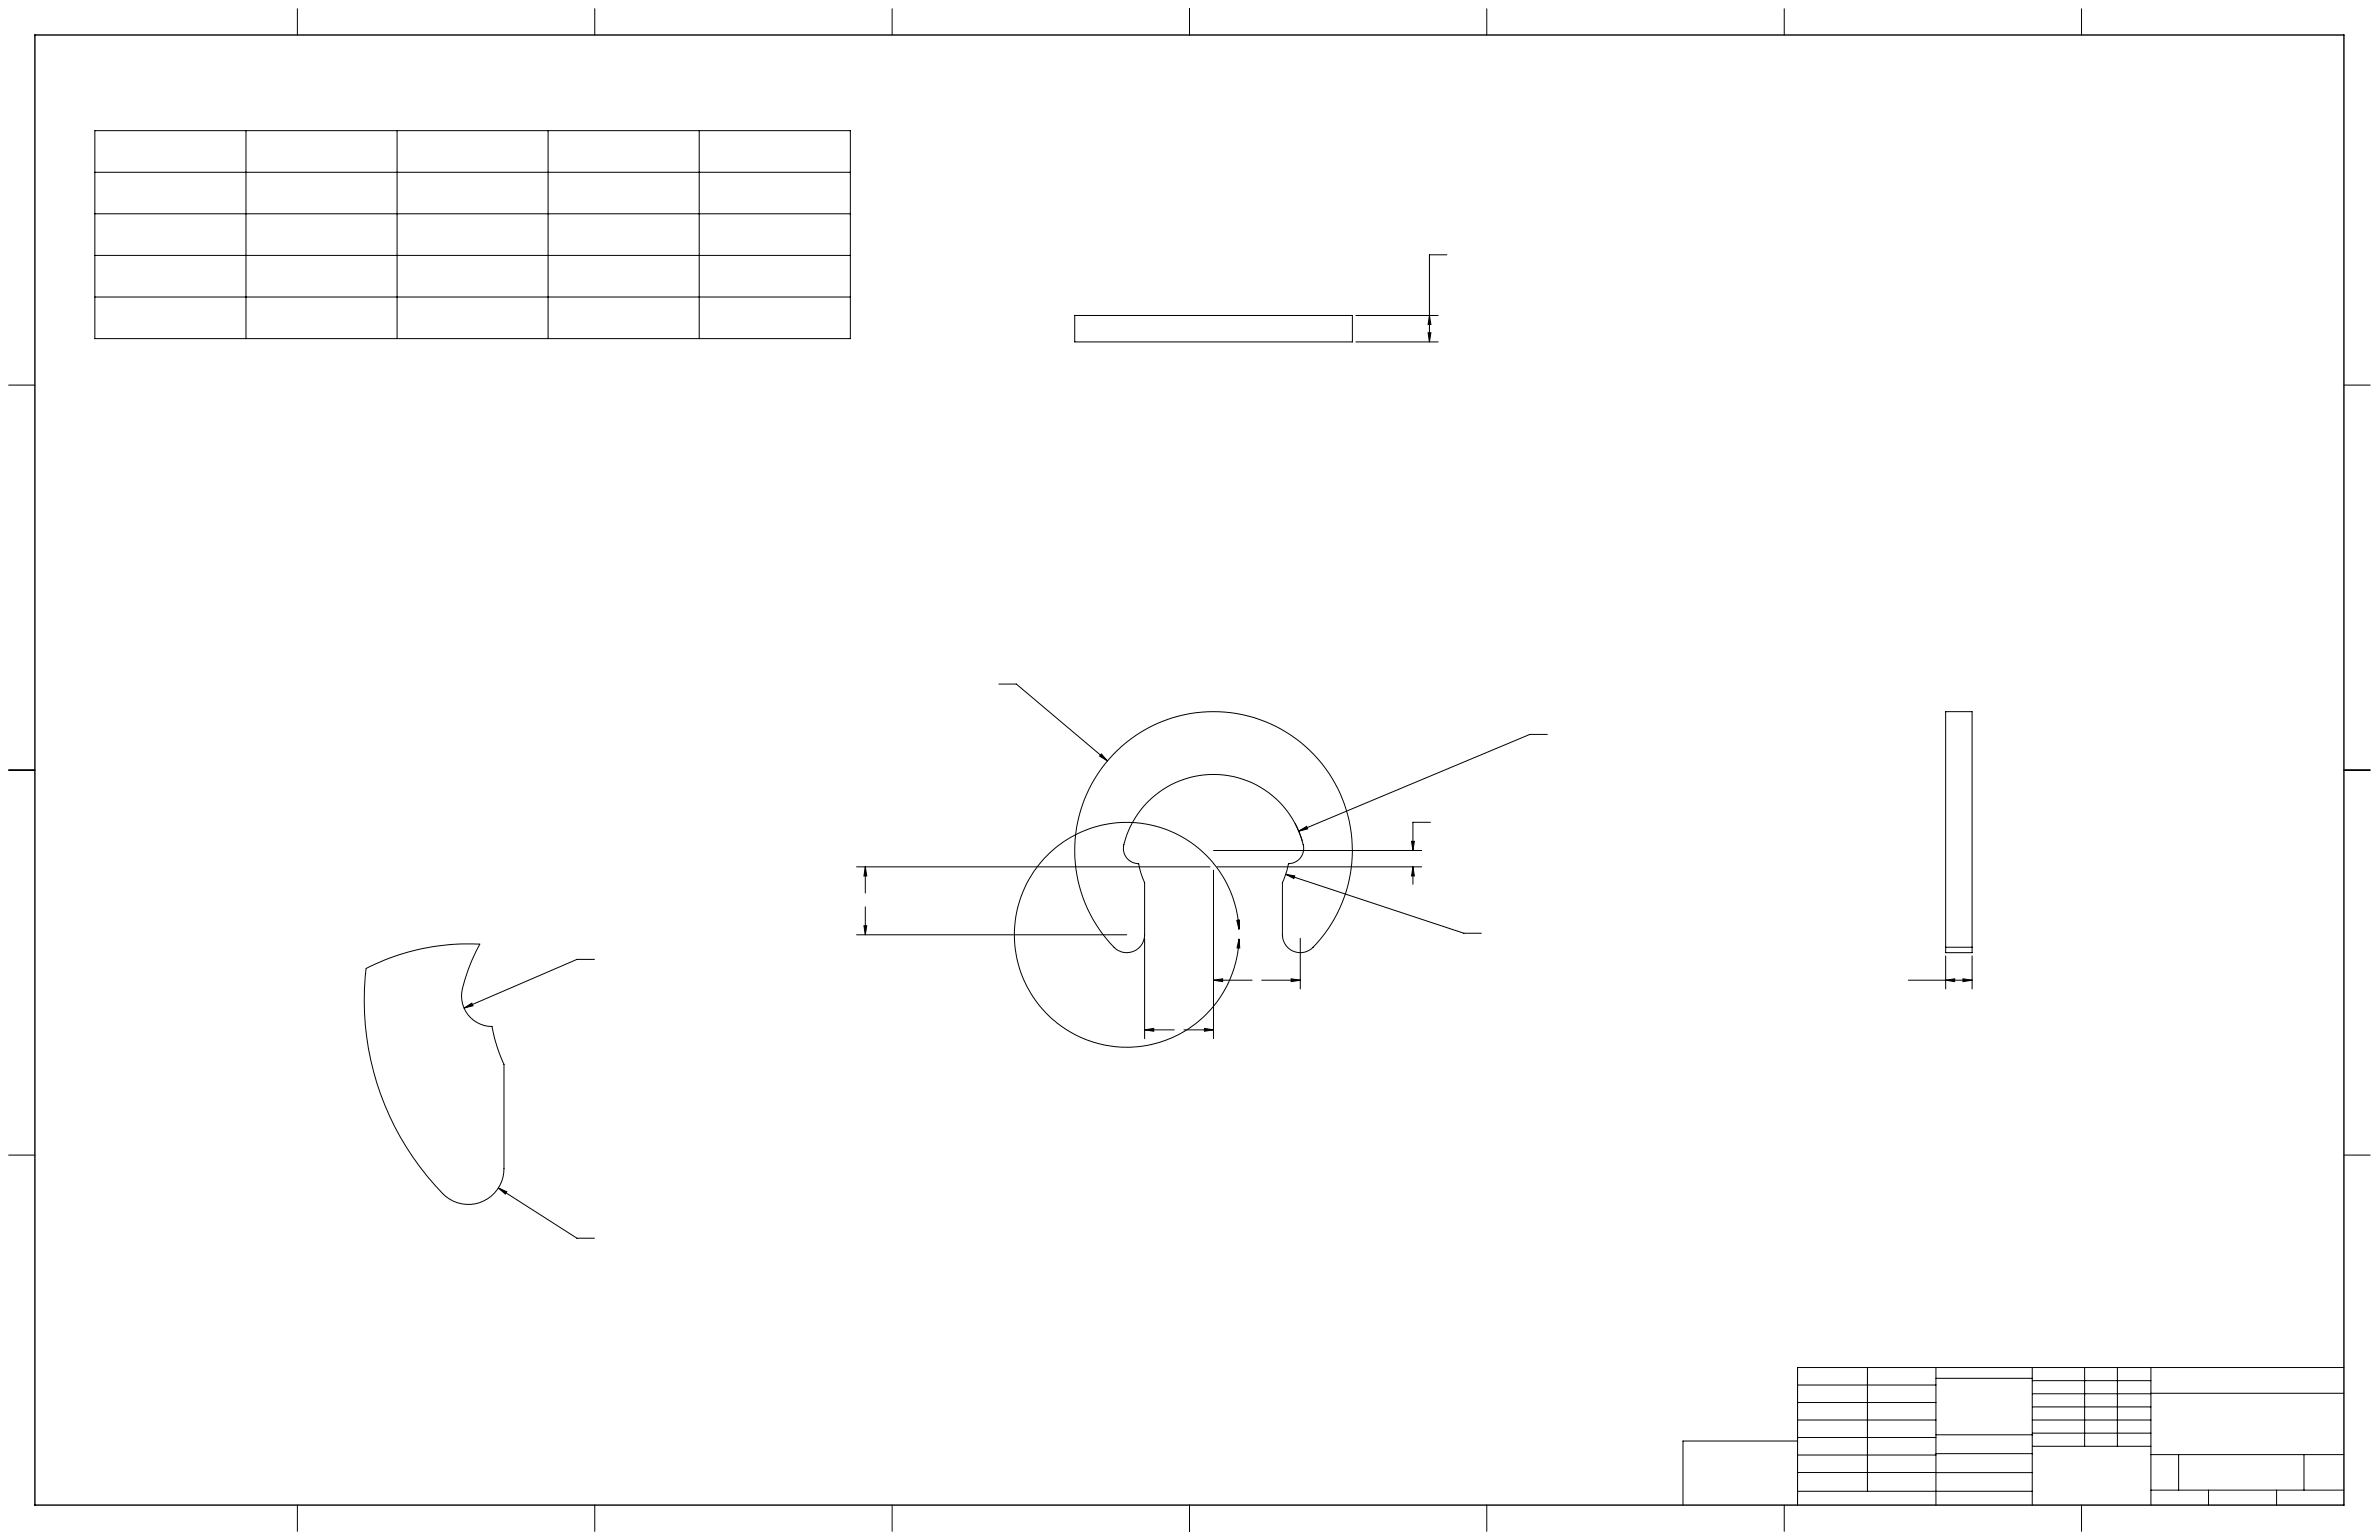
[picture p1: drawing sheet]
<svg xmlns="http://www.w3.org/2000/svg" width="864mm" height="559mm" viewBox="0 0 864 559" stroke-linecap="round" stroke-linejoin="round" font-family="sans-serif">
<g fill="none" stroke="#000" stroke-width=".36">
<path d="M108 3.2v9.5M215.9 3.2v9.5M323.8 3.2v9.5M431.8 3.2v9.5M539.7 3.2v9.5M647.7 3.2v9.5M755.6 3.2v9.5M34.4 47.4h274.3v75.5h-274.3zM89.3 47.4v75.5M144.1 47.4v75.5M199 47.4v75.5M253.8 47.4v75.5"/>
<path d="M34.4 62.5h274.3M34.4 77.6h274.3M34.4 92.7h274.3M525.3 92.5h-6.4v31.6M34.4 107.8h274.3M390.1 114.5h100.8v9.6h-100.8zM492.2 114.5h29.9M518.9 114.5l.5 3.3h-1zM3.1 139.7h9.6M492.2 124.1h29.9M518.4 120.8h1l-.5 3.3zM850.9 139.7h9.5"/>
<path d="M362.6 248.2h6.3l33.1 27.9M3.1 279.4h9.6M399.8 273.6l2.2 2.5-2.8-1.7zM405.6 272.3a50.3 50.3 0 0 1 71.1 1.3 50.3 50.3 0 0 1-1.3 71.1 6.5 6.5 0 0 1-9.9-5.5v-18.9l1.6-4.2 .6-2.7a5.8 5.8 0 0 0 4.9-8.6 33.4 33.4 0 0 0-33.6-23.8 33.4 33.4 0 0 0-31.2 27 5.5 5.5 0 0 0 5.5 5.4l.9 3.5 1.3 3.4v18.9a6.5 6.5 0 0 1-4 6 6.5 6.5 0 0 1-7.1-1.5 50.4 50.4 0 0 1 1.2-71.4zM561.7 266.5h-6.4l-83.8 35.1M850.9 279.4h9.5M470.1 298.7l1.5 3.2 1.2 3.4M519.3 298.4h-6.4v10.2M310.9 314.5h128.3M314.1 314.5l.5 3.4h-1zM314.1 314.5v9.5M440.5 315.8v61.1"/>
<path d="M440.5 308.6h75.6M441.8 314.5h74.3M466.7 317.3l3.3 .5-.3 1zM466.7 317.3l64.7 21.3h6.3M471.5 301.6l2.8-1.7 .4 .9zM512.4 305.3h1l-.5 3.3zM512.9 314.5l.5 3.4h-1zM512.9 314.5v6.4M310.9 339.2h98.1M313.6 335.9h1l-.5 3.3zM314.1 329.1v10.1M449 334l1-.1-.2 3.3z"/>
<path d="M449.8 337.2a40.8 40.8 0 0 0-61.3-33.2 40.8 40.8 0 0 0-1.3 69.7 40.8 40.8 0 0 0 62.5-30.9l.1-2.1M132.9 351.4a81.6 81.6 0 0 1 41.3-8.8 63.1 63.1 0 0 0-6.6 17.6 11.1 11.1 0 0 0 11 12.3 56.4 56.4 0 0 0 4.4 13.7v37.9a13 13 0 0 1-8.1 12 13 13 0 0 1-14.2-3 100.6 100.6 0 0 1-27.8-81.7zM215.8 348.1h-6.4l-40.9 17.7M415.5 340.5v36.4M440.5 355.7l3.3-.5v1zM440.5 355.7h14M449.8 340.7l.2 3.3-.9-.1zM458 355.7h14M468.7 355.2l3.3 .5-3.3 .5zM472 340.5v18.3M692.7 355.7h23.2M706.3 355.7l3.3-.5v1z"/>
<path d="M706.3 346.9v11.9M706.3 343.7v-85.5h9.6v85.5M706.3 343.7v2h9.6v-2M706.3 343.7h9.6M712.6 355.2l3.3 .5-3.3 .5zM715.9 346.9v11.9M168.5 365.8l2.8-1.8 .4 .9zM415.5 373.7l3.3-.5v1zM415.5 373.7h10.8M429.8 373.7h10.7M437.2 373.2l3.3 .5-3.3 .5zM3.1 419.1h9.6"/>
<path d="M850.9 419.1h9.5M180.9 431.1l3.1 1.3-.6 .9zM180.9 431.1l28.5 18.2h6.4M677.9 496.2v44.9M702.8 496.2v49.9M737.7 496.2v49.9M756.7 496.2v28.6M768.6 496.2v28.6M780.8 496.2v49.9M850.9 496.2h-198.4v49.9M652.5 515.3h50.3M652.5 508.9h50.3"/>
<path d="M652.5 502.6h50.3M702.8 500.1h34.9M737.7 510.5h43.1M737.7 505.7h43.1M737.7 501h43.1M737.7 515.3h43.1M780.8 505.6h70.1M652.5 534.3l85.2 .1M652.5 528h50.3M652.5 521.6h50.3M652.5 522.9h-41.6v23.2M702.8 527.5h35"/>
<path d="M702.8 520.6h35M737.7 520h43.1M737.8 524.8h43M780.8 527.8h70.1M790.9 527.8v12.9M836.4 527.8v12.9M108 546.1v9.6M215.9 546.1v9.6M323.8 546.1v9.6M431.8 546.1v9.6M539.7 546.1v9.6M647.7 546.1v9.6"/>
<path d="M652.5 541.1h85.2M755.6 546.1v9.6M780.8 540.7h70.1M801.7 540.7v5.4M826.4 540.7v5.4"/>
</g>
<path d="M12.7 12.7h838.2v533.4h-838.2z" fill="none" stroke="#000" stroke-width=".5"/>
<g fill="#000">
<path d="M518.9 114.5l.5 3.3h-1zM518.4 120.8h1l-.5 3.3z"/>
<path d="M471.5 301.6l3.2-.8-.4-.9zM437.2 373.2l3.3 .5-3.3 .5zM415.5 373.7l3.3-.5v1zM440.5 355.7l3.3-.5v1zM468.7 355.2l3.3 .5-3.3 .5zM399.8 273.6l-.6 .8 2.8 1.7zM314.1 314.5l.5 3.4h-1zM313.6 335.9h1l-.5 3.3zM466.7 317.3l3 1.5 .3-1zM512.9 314.5l.5 3.4h-1zM512.4 305.3h1l-.5 3.3zM706.3 355.7l3.3-.5v1zM712.6 355.2l3.3 .5-3.3 .5zM180.9 431.1l2.5 2.2 .6-.9zM168.5 365.8l3.2-.9-.4-.9z"/>
<path d="M449 334l1-.1-.2 3.3zM449.8 340.7l.2 3.3-.9-.1z"/>
</g>
</svg>
